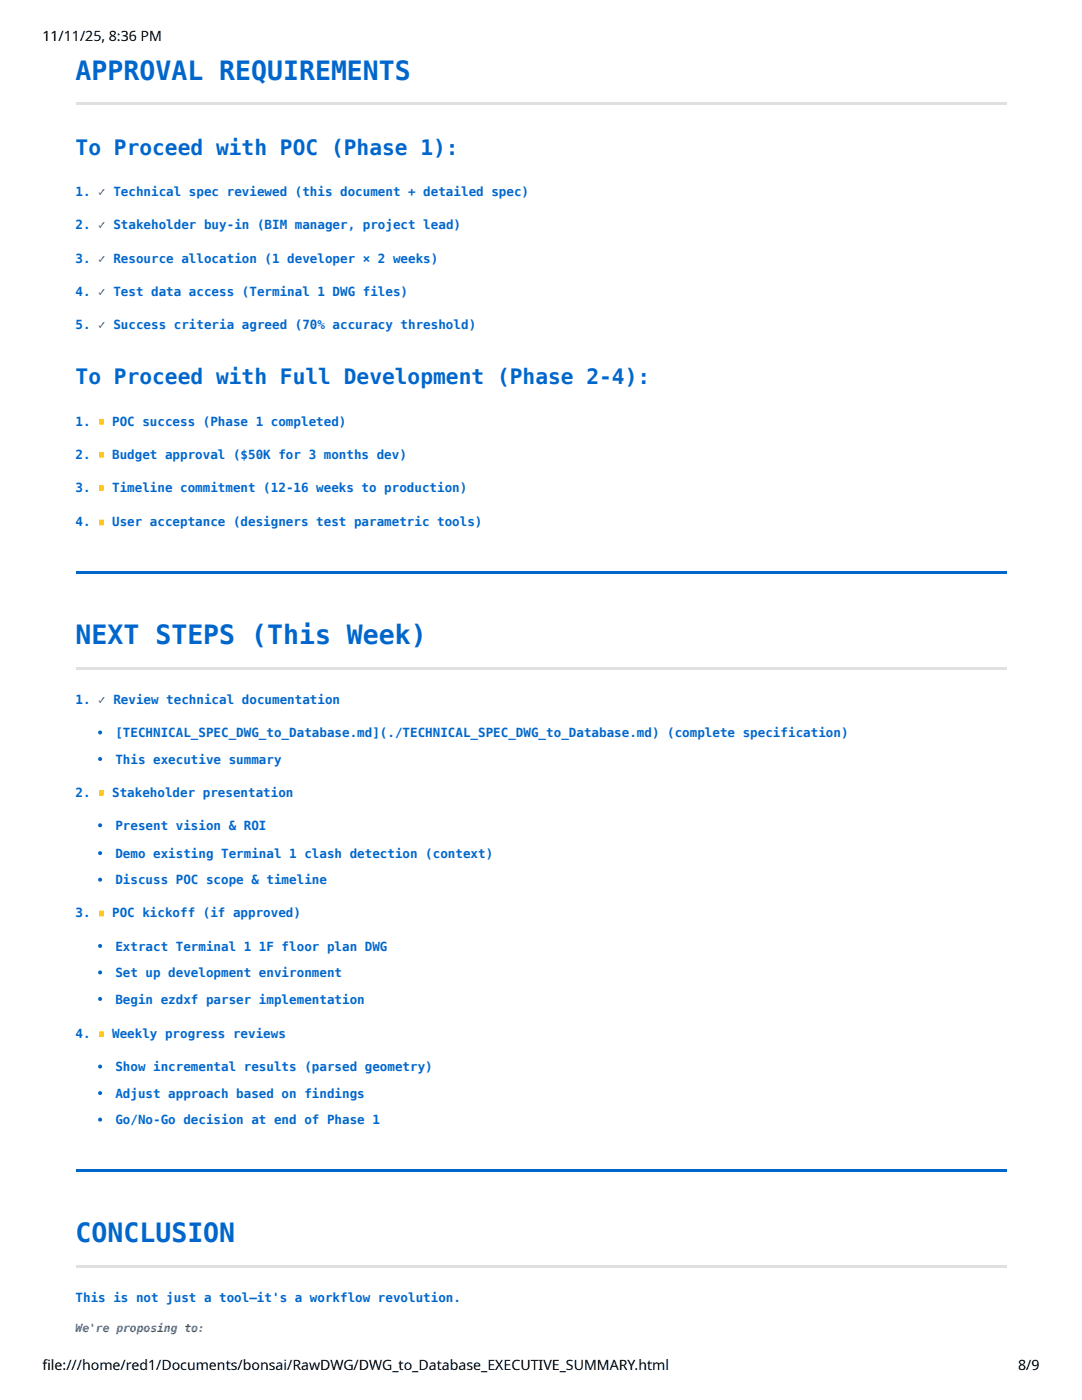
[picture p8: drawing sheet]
<svg xmlns="http://www.w3.org/2000/svg" width="216mm" height="279mm" viewBox="0 0 216 279" stroke-linecap="round" stroke-linejoin="round" font-family="sans-serif">
<defs><g id="words">
<g font-size="5.3" fill="#06c">
<text x="15.1" y="15.9">APPROVAL REQUIREMENTS</text>
<text x="15.1" y="128.6">NEXT STEPS (This Week)</text>
<text x="15.1" y="247.9">CONCLUSION</text>
</g>
<g font-size="4.2" fill="#06c">
<text x="15.1" y="31">To Proceed with POC (Phase 1):</text>
<text x="15.1" y="76.7">To Proceed with Full Development (Phase 2-4):</text>
</g>
<g font-size="2.8">
<text x="8.5" y="8.2">11/11/25, 8:36 PM</text>
<text x="8.5" y="273.3">fi le:///home/red1/Documents/bonsai/RawDWG/DWG_to_Database_EXECUTIVE_SUMMARY.html</text>
<text x="203.2" y="273.3">8/9</text>
</g>
<g font-size="2.5" fill="#06c">
<text x="15.1" y="39.2">1. ✓ Technical spec reviewed (this document + detailed spec)</text>
<text x="15.1" y="45.8">2. ✓ Stakeholder buy-in (BIM manager, project lead)</text>
<text x="15.1" y="52.4">3. ✓ Resource allocation (1 developer × 2 weeks)</text>
<text x="15.1" y="59">4. ✓ Test data access (Terminal 1 DWG files)</text>
<text x="15.1" y="65.6">5. ✓ Success criteria agreed (70% accuracy threshold)</text>
<text x="15.1" y="84.9">1. ⏸ POC success (Phase 1 completed)</text>
<text x="15.1" y="91.5">2. ⏸ Budget approval ($50K for 3 months dev)</text>
<text x="15.1" y="98.2">3. ⏸ Timeline commitment (12-16 weeks to production)</text>
<text x="15.1" y="105">4. ⏸ User acceptance (designers test parametric tools)</text>
<text x="15.1" y="140.5">1. ✓ Review technical documentation</text>
<text x="23" y="147.1">[TECHNICAL_SPEC_DWG_to_Database.md](./TECHNICAL_SPEC_DWG_to_Database.md) (complete specification)</text>
<text x="23" y="152.4">This executive summary</text>
<text x="15.1" y="159">2. ⏸ Stakeholder presentation</text>
<text x="23" y="165.6">Present vision &amp; ROI</text>
<text x="23" y="171.2">Demo existing Terminal 1 clash detection (context)</text>
<text x="23" y="176.5">Discuss POC scope &amp; timeline</text>
<text x="15.1" y="183.1">3. ⏸ POC kickoff (if approved)</text>
<text x="23" y="189.7">Extract Terminal 1</text>
<text x="51.7" y="189.7">1F floor plan DWG</text>
<text x="23" y="195">Set up development environment</text>
<text x="23" y="200.3">Begin ezdxf parser implementation</text>
<text x="15.1" y="207.2">4. ⏸ Weekly progress reviews</text>
<text x="23" y="213.8">Show incremental results (parsed geometry)</text>
<text x="23" y="219.1">Adjust approach based on findings</text>
<text x="23" y="224.4">Go/No-Go decision at end of Phase 1</text>
<text x="15.1" y="259.8">This is not just a tool—it's a workflow revolution.</text>
</g>
<text font-size="2.3" fill="#666" x="15.1" y="265.9">We're proposing to:</text>
</g></defs>
<path d="M15.1 20.4h185.7v.5h-185.7z" fill="#e0e0e0"/>
<path d="M15.1 114h185.7v.6h-185.7z" fill="#06c"/>
<path d="M15.1 133.1h185.7v.5h-185.7z" fill="#e0e0e0"/>
<path d="M15.1 233.4h185.7v.5h-185.7z" fill="#06c"/>
<path d="M15.1 252.4h185.7v.5h-185.7z" fill="#e0e0e0"/>
<g fill="#06c">
<circle cx="20" cy="146.2" r=".4"/>
<circle cx="20" cy="151.5" r=".4"/>
<circle cx="20" cy="164.7" r=".4"/>
<circle cx="20" cy="170.3" r=".4"/>
<circle cx="20" cy="175.6" r=".4"/>
<circle cx="20" cy="188.8" r=".4"/>
<circle cx="20" cy="194.1" r=".4"/>
<circle cx="20" cy="199.4" r=".4"/>
<circle cx="20" cy="212.9" r=".4"/>
<circle cx="20" cy="218.1" r=".4"/>
<circle cx="20" cy="223.4" r=".4"/>
</g>
<use href="#words"/>
</svg>
